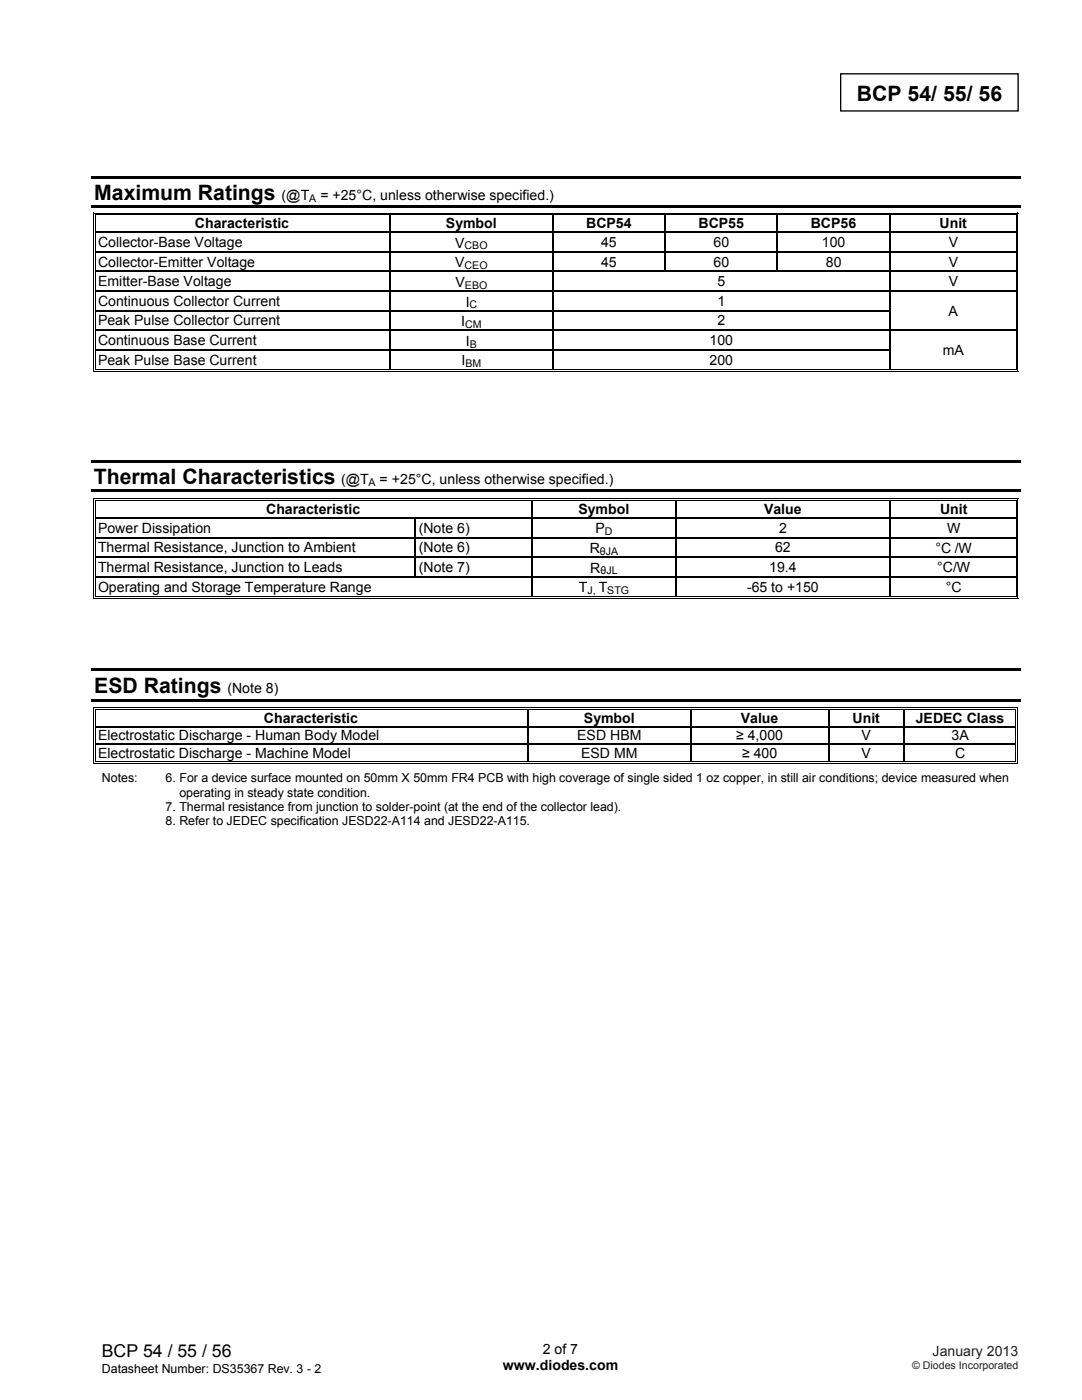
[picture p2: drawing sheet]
<svg xmlns="http://www.w3.org/2000/svg" width="216mm" height="279mm" viewBox="0 0 216 279" stroke-linecap="round" stroke-linejoin="round" font-family="sans-serif">
<defs><g id="words">
<g font-size="4.2">
<text x="171" y="20.1">BCP 54/ 55/ 56</text>
<text x="18.8" y="39.9">Maximum Ratings</text>
<text x="18.7" y="96.6">Thermal Characteristics</text>
<text x="18.8" y="138.3">ESD Ratings</text>
</g>
<text font-size="3.5" x="20.3" y="270.9">BCP 54 / 55 / 56</text>
<g font-size="2.8">
<text x="56.2" y="39.9">(@T</text>
<text x="63.9" y="39.9">= +25°C, unless otherwise specified.)</text>
<text x="38.9" y="45.6">Characteristic</text>
<text x="89" y="45.6">Symbol</text>
<text x="117" y="45.6">BCP54</text>
<text x="139.4" y="45.6">BCP55</text>
<text x="161.8" y="45.6">BCP56</text>
<text x="187.5" y="45.6">Unit</text>
<text x="19.6" y="49.3">Collector-Base Voltage</text>
<text x="19.6" y="53.2">Collector-Emitter Voltage</text>
<text x="90.8" y="49.4">V</text>
<text x="90.8" y="53.3">V</text>
<text x="120" y="49.3">45</text>
<text x="120" y="53.2">45</text>
<text x="142.4" y="49.3">60</text>
<text x="142.4" y="53.2">60</text>
<text x="164" y="49.3">100</text>
<text x="164.8" y="53.2">80</text>
<text x="189.3" y="49.3">V</text>
<text x="189.3" y="53.2">V</text>
<text x="19.6" y="57.1">Emitter-Base Voltage</text>
<text x="90.9" y="57.3">V</text>
<text x="143.2" y="57.1">5</text>
<text x="189.3" y="57.1">V</text>
<text x="19.6" y="61">Continuous Collector Current</text>
<text x="19.6" y="64.9">Peak Pulse Collector Current</text>
<text x="92" y="65.1">I</text>
<text x="92.9" y="61.2">I</text>
<text x="143.2" y="64.9">2</text>
<text x="143.2" y="61">1</text>
<text x="189.3" y="63">A</text>
<text x="19.6" y="68.9">Continuous Base Current</text>
<text x="93" y="69">I</text>
<text x="141.6" y="68.9">100</text>
<text x="188.1" y="70.8">mA</text>
<text x="19.6" y="72.8">Peak Pulse Base Current</text>
<text x="92.1" y="72.9">I</text>
<text x="141.6" y="72.8">200</text>
<text x="68.1" y="96.6">(@T</text>
<text x="75.8" y="96.6">= +25°C, unless otherwise specified.)</text>
<text x="19.6" y="106.3">Power Dissipation</text>
<text x="53.1" y="102.6">Characteristic</text>
<text x="83.6" y="106.3">(Note 6)</text>
<text x="115.4" y="102.6">Symbol</text>
<text x="118.8" y="106.5">P</text>
<text x="152.5" y="102.6">Value</text>
<text x="155.4" y="106.3">2</text>
<text x="187.6" y="102.6">Unit</text>
<text x="189" y="106.3">W</text>
<text x="19.6" y="110.2">Thermal Resistance, Junction to Ambient</text>
<text x="83.6" y="110.2">(Note 6)</text>
<text x="117.7" y="110.4">R</text>
<text x="154.7" y="110.2">62</text>
<text x="186.6" y="110.3">°C /W</text>
<text x="19.6" y="114.2">Thermal Resistance, Junction to Leads</text>
<text x="19.6" y="118.1">Operating and Storage Temperature Range</text>
<text x="83.6" y="114.2">(Note 7)</text>
<text x="115.5" y="118.2">T</text>
<text x="117.8" y="114.3">R</text>
<text x="119.5" y="118.2">T</text>
<text x="149.1" y="118.1">-65 to +150</text>
<text x="153.5" y="114.2">19.4</text>
<text x="187" y="114.2">°C/W</text>
<text x="188.7" y="118.1">°C</text>
<text x="45.4" y="138.3">(Note 8)</text>
<text x="19.6" y="147.8">Electrostatic Discharge - Human Body Model</text>
<text x="52.7" y="144.3">Characteristic</text>
<text x="115.2" y="147.8">ESD HBM</text>
<text x="116.5" y="144.3">Symbol</text>
<text x="146.9" y="147.8">≥ 4,000</text>
<text x="147.8" y="144.3">Value</text>
<text x="170.1" y="144.3">Unit</text>
<text x="171.9" y="147.8">V</text>
<text x="182.7" y="144.3">JEDEC Class</text>
<text x="189.9" y="147.8">3A</text>
<text x="19.6" y="151.3">Electrostatic Discharge - Machine Model</text>
<text x="115.9" y="151.3">ESD MM</text>
<text x="148.1" y="151.3">≥ 400</text>
<text x="171.9" y="151.3">V</text>
<text x="190.6" y="151.3">C</text>
<text x="100.3" y="273.5">www.diodes.com</text>
<text x="108.3" y="270.2">2 of 7</text>
</g>
<text font-size="2.8" fill="#231f20" x="186.1" y="270.6">January 2013</text>
<g font-size="2.5">
<text x="20.3" y="156.1">Notes:</text>
<text x="33" y="161.8">7. Thermal resistance from junction to solder-point (at the end of the collector lead).</text>
<text x="33" y="156.1">6. For a device surface mounted on 50mm X 50mm FR4 PCB with high coverage of single sided 1 oz copper, in still air conditions; device measured when</text>
<text x="35.8" y="159">operating in steady state condition.</text>
<text x="33" y="164.7">8. Refer to JEDEC specification JESD22-A114 and JESD22-A115.</text>
<text x="20.3" y="274">Datasheet Number: DS35367 Rev. 3 - 2</text>
</g>
<g font-size="2.1">
<text x="61.7" y="40.3">A</text>
<text x="92.7" y="49.8">CBO</text>
<text x="92.7" y="53.7">CEO</text>
<text x="92.8" y="57.6">EBO</text>
<text x="92.8" y="65.4">CM</text>
<text x="93.7" y="61.5">C</text>
<text x="93.7" y="69.4">B</text>
<text x="92.9" y="73.3">BM</text>
<text x="73.6" y="97">A</text>
<text x="120.7" y="106.8">D</text>
<text x="119.7" y="110.7">θJA</text>
<text x="117.2" y="118.6">J,</text>
<text x="119.8" y="114.6">θJL</text>
<text x="121.2" y="118.6">STG</text>
</g>
<text font-size="2.1" fill="#231f20" x="182" y="273.2">© Diodes Incorporated</text>
</g></defs>
<path d="M167.7 14.7h35.5v7.4h-35.5z" fill="none" stroke="#000" stroke-width=".26"/>
<g fill="#000">
<path d="M18.3 35.1h185.4v.5h-185.4zM18.3 40.9h185.4v.5h-185.4zM18.5 42.4h.2v.6h-.2zM18.5 42.4h.5v.2h-.5zM18.5 46.2h.2v.3h-.2zM18.5 50.1h.2v.3h-.2zM18.5 54h.2v.3h-.2zM18.5 58h.2v.2h-.2zM18.9 42.8h.1v.2h-.1zM18.9 42.8h.1v.1h-.1zM18.9 46.2h.1v.3h-.1zM18.9 50.1h.1v.3h-.1z"/>
<path d="M18.9 54h.1v.3h-.1zM18.9 58h.1v.2h-.1zM77.7 42.9l.3 .1zM77.7 42.4h.5v.2h-.5zM77.7 42.8h.5v.1h-.5zM77.7 46.2h.3v.3h-.3zM77.7 50.1h.3v.3h-.3zM77.7 54h.3v.3h-.3zM77.7 58h.3v.2h-.3zM110.2 42.9l.3 .1zM110.2 42.4h.5v.2h-.5zM110.2 42.8h.5v.1h-.5z"/>
<path d="M110.2 46.2h.3v.3h-.3zM110.2 50.1h.3v.3h-.3zM110.2 54h.3v.3h-.3zM110.2 58h.3v.2h-.3zM132.6 42.9l.3 .1zM132.6 42.4h.5v.2h-.5zM132.6 42.8h.5v.1h-.5zM132.6 46.2h.3v.3h-.3zM132.6 50.1h.3v.3h-.3zM155 42.9l.3 .1zM155 42.4h.5v.2h-.5zM155 42.8h.5v.1h-.5z"/>
<path d="M155 46.2h.3v.3h-.3zM155 50.1h.3v.3h-.3zM177.4 42.9l.3 .1zM177.4 42.4h.5v.2h-.5zM177.4 42.8h.5v.1h-.5zM177.4 46.2h.3v.3h-.3zM177.4 50.1h.3v.3h-.3zM177.4 54h.3v.3h-.3zM177.4 58h.3v.2h-.3zM202.7 42.4h.5v.2h-.5zM202.7 42.8h.2v.2h-.2zM202.7 42.8h.2v.1h-.2z"/>
<path d="M202.7 46.2h.2v.3h-.2zM202.7 50.1h.2v.3h-.2zM202.7 54h.2v.3h-.2zM202.7 58h.2v.2h-.2zM203 42.4h.2v.6h-.2zM203 46.2h.2v.3h-.2zM203 50.1h.2v.3h-.2zM203 54h.2v.3h-.2zM203 58h.2v.2h-.2zM18.5 61.9h.2v.2h-.2zM18.5 65.8h.2v.3h-.2zM18.5 69.7h.2v.3h-.2z"/>
<path d="M18.5 74h.5v.1h-.5zM18.9 61.9h.1v.2h-.1zM18.9 65.8h.1v.3h-.1zM18.9 69.7h.1v.3h-.1zM18.9 73.6h.1v.2h-.1zM77.7 61.9h.3v.2h-.3zM77.7 65.8h.3v.3h-.3zM77.7 69.7h.3v.3h-.3zM77.7 73.6h.5v.2h-.5zM110.2 61.9h.3v.2h-.3zM110.2 65.8h.3v.3h-.3zM110.2 69.7h.3v.3h-.3z"/>
<path d="M110.2 73.6h.5v.2h-.5zM177.4 61.9h.3v.2h-.3zM177.4 65.8h.3v.3h-.3zM177.4 69.7h.3v.3h-.3zM177.4 73.6h.5v.2h-.5zM202.7 61.9h.2v.2h-.2zM202.7 65.8h.2v.3h-.2zM202.7 69.7h.2v.3h-.2zM202.7 74h.5v.1h-.5zM202.7 73.6h.2v.2h-.2zM203 61.9h.2v.2h-.2zM203 65.8h.2v.3h-.2z"/>
<path d="M203 69.7h.2v.3h-.2zM203 73.6h.2v.5h-.2zM18.2 91.8h185.5v.5h-185.5zM18.2 97.5h185.5v.6h-185.5zM18.5 99.5h.5v.2h-.5zM18.9 99.8h.1v.2h-.1zM106.1 99.5h.5v.2h-.5zM106.1 99.8h.5v.2h-.5zM134.7 99.5h.5v.2h-.5zM134.7 99.8h.5v.2h-.5zM177.5 99.5h.6v.2h-.6zM177.5 99.8h.6v.2h-.6z"/>
<path d="M202.7 99.5h.5v.2h-.5zM202.7 99.8h.2v.2h-.2zM18.5 99.5h.2v.5h-.2zM18.5 103.3h.2v.2h-.2zM18.5 107.2h.2v.2h-.2zM18.5 111.1h.2v.3h-.2zM18.5 115h.2v.3h-.2zM18.5 119.3h.5v.1h-.5zM18.9 103.3h.1v.2h-.1zM18.9 107.2h.1v.2h-.1zM18.9 111.1h.1v.3h-.1zM18.9 115h.1v.3h-.1z"/>
<path d="M18.9 118.9h.1v.2h-.1zM82.7 103.3h.3v.2h-.3zM82.7 107.2h.3v.2h-.3zM82.7 111.1h.3v.3h-.3zM106.1 100h.3zM106.1 103.3h.3v.2h-.3zM106.1 107.2h.3v.2h-.3zM106.1 111.1h.3v.3h-.3zM106.1 115h.3v.3h-.3zM106.1 118.9h.5v.2h-.5zM134.7 100h.2zM134.7 103.3h.2v.2h-.2z"/>
<path d="M134.7 107.2h.2v.2h-.2zM134.7 111.1h.2v.3h-.2zM134.7 115h.2v.3h-.2zM134.7 118.9h.5v.2h-.5zM177.5 100h.3zM177.5 103.3h.3v.2h-.3zM177.5 107.2h.3v.2h-.3zM177.5 111.1h.3v.3h-.3zM177.5 115h.3v.3h-.3zM177.5 118.9h.6v.2h-.6zM202.7 103.3h.2v.2h-.2zM202.7 107.2h.2v.2h-.2z"/>
<path d="M202.7 111.1h.2v.3h-.2zM202.7 115h.2v.3h-.2zM202.7 119.3h.5v.1h-.5zM202.7 118.9h.2v.2h-.2zM203 99.5h.2v.5h-.2zM203 103.3h.2v.2h-.2zM203 107.2h.2v.2h-.2zM203 111.1h.2v.3h-.2zM203 115h.2v.3h-.2zM203 118.9h.2v.5h-.2zM18.3 133.4h185.4v.6h-185.4zM18.3 139.5h185.4v.6h-185.4z"/>
<path d="M18.5 141.1h.2v.5h-.2zM18.5 141.1h.5v.2h-.5zM18.5 144.9h.2v.3h-.2zM18.5 148.4h.2v.3h-.2zM18.5 152.3h.5v.1h-.5zM18.9 141.5h.1v.1h-.1zM18.9 144.9h.1v.3h-.1zM18.9 148.4h.1v.3h-.1zM18.9 151.9h.1v.2h-.1zM105.2 141.6h.3zM105.2 141.1h.5v.2h-.5zM105.2 141.5h.5v.1h-.5z"/>
<path d="M105.2 144.9h.3v.3h-.3zM105.2 148.4h.3v.3h-.3zM105.2 151.9h.5v.2h-.5zM137.7 141.6h.3zM137.7 141.1h.5v.2h-.5zM137.7 141.5h.5v.1h-.5zM137.7 144.9h.3v.3h-.3zM137.7 148.4h.3v.3h-.3zM137.7 151.9h.5v.2h-.5zM165.2 141.6h.3zM165.2 141.1h.5v.2h-.5zM165.2 141.5h.5v.1h-.5z"/>
<path d="M165.2 144.9h.3v.3h-.3zM165.2 148.4h.3v.3h-.3zM165.2 151.9h.5v.2h-.5zM180.2 141.6h.3zM180.2 141.1h.5v.2h-.5zM180.2 141.5h.5v.1h-.5zM180.2 144.9h.3v.3h-.3zM180.2 148.4h.3v.3h-.3zM180.2 151.9h.5v.2h-.5zM202.6 141.1h.5v.2h-.5zM202.6 141.5h.2v.1h-.2zM202.6 144.9h.2v.3h-.2z"/>
<path d="M202.6 148.4h.2v.3h-.2zM202.6 152.3h.5v.1h-.5zM202.6 151.9h.2v.2h-.2zM202.9 141.1h.2v.5h-.2zM202.9 144.9h.2v.3h-.2zM202.9 148.4h.2v.3h-.2zM202.9 151.9h.2v.5h-.2z"/>
</g>
<g fill="none" stroke="#000" stroke-width=".2">
<path d="M18.6 43v3.2M18.6 46.5v3.6M18.6 50.4v3.6M18.6 54.3v3.7M18.6 58.2v3.7M19 43v3.2M19 46.5v3.6M19 50.4v3.6M19 54.3v3.7M19 58.2v3.7M19 42.5h58.7M19 42.9h58.7"/>
<path d="M78.2 42.5h32M78.2 42.9h32M110.7 42.5h21.9M110.7 42.9h21.9M133.1 42.5h21.9M133.1 42.9h21.9M155.5 42.5h21.9M155.5 42.9h21.9M177.9 42.5h24.8M177.9 42.9h24.8M202.8 43v3.2M202.8 46.5v3.6"/>
<path d="M202.8 50.4v3.6M202.8 54.3v3.7M202.8 58.2v3.7M203.1 43v3.2M203.1 46.5v3.6M203.1 50.4v3.6M203.1 54.3v3.7M203.1 58.2v3.7M18.6 62.1v3.7M18.6 66.1v3.6M18.6 70v4.1M19 62.1v3.7"/>
<path d="M19 66.1v3.6M19 70v3.6M19 74.1h183.7M19 73.7h58.7M78.2 73.7h32M110.7 73.7h66.7M177.9 73.7h24.8M202.8 62.1v3.7M202.8 66.1v3.6M202.8 70v3.6M203.1 62.1v3.7M203.1 66.1v3.6"/>
<path d="M203.1 70v3.6M19 99.6h87.1M19 99.9h87.1M106.6 99.6h28.1M106.6 99.9h28.1M135.2 99.6h42.3M135.2 99.9h42.3M178.1 99.6h24.6M178.1 99.9h24.6M18.6 100v3.3M18.6 103.5v3.7M18.6 107.4v3.7"/>
<path d="M18.6 111.4v3.6M18.6 115.3v4.1M19 100v3.3M19 103.5v3.7M19 107.4v3.7M19 111.4v3.6M19 115.3v3.6M19 119.4h183.7M19 119h87.1M106.6 119h28.1M135.2 119h42.3M178.1 119h24.6"/>
<path d="M202.8 100v3.3M202.8 103.5v3.7M202.8 107.4v3.7M202.8 111.4v3.6M202.8 115.3v3.6M203.1 100v3.3M203.1 103.5v3.7M203.1 107.4v3.7M203.1 111.4v3.6M203.1 115.3v3.6M18.6 141.6v3.3M18.6 145.2v3.2"/>
<path d="M18.6 148.7v3.7M19 141.6v3.3M19 145.2v3.2M19 148.7v3.2M19 141.2h86.2M19 141.5h86.2M19 152.4h183.6M19 152h86.2M105.7 141.2h32M105.7 141.5h32M105.7 152h32M138.2 141.2h27"/>
<path d="M138.2 141.5h27M138.2 152h27M165.7 141.2h14.5M165.7 141.5h14.5M165.7 152h14.5M180.7 141.2h21.9M180.7 141.5h21.9M180.7 152h21.9M202.7 141.6v3.3M202.7 145.2v3.2M202.7 148.7v3.2M203 141.6v3.3"/>
<path d="M203 145.2v3.2M203 148.7v3.2"/>
</g>
<g fill="none" stroke="#000" stroke-width=".25">
<path d="M19 46.3h58.7M19 50.2h58.7M19 54.2h58.7M19 58.1h58.7M77.9 43v3.2M77.9 46.5v3.6M77.9 50.4v3.6M77.9 54.3v3.7M77.9 58.2v3.7M78 46.3h32.2M78 50.2h32.2M78 54.2h32.2"/>
<path d="M78 58.1h32.2M110.3 43v3.2M110.3 46.5v3.6M110.3 50.4v3.6M110.3 54.3v3.7M110.3 58.2v3.7M110.5 46.3h22.1M110.5 50.2h22.1M110.5 54.2h66.9M110.5 58.1h66.9M132.7 43v3.2M132.7 46.5v3.6"/>
<path d="M132.7 50.4v3.6M132.9 46.3h22.1M132.9 50.2h22.1M155.1 43v3.2M155.1 46.5v3.6M155.1 50.4v3.6M155.3 46.3h22.1M155.3 50.2h22.1M177.5 43v3.2M177.5 46.5v3.6M177.5 50.4v3.6M177.5 54.3v3.7"/>
<path d="M177.5 58.2v3.7M177.7 46.3h25M177.7 50.2h25M177.7 54.2h25M177.7 58.1h25M19 62h58.7M19 65.9h58.7M19 69.8h58.7M77.9 62.1v3.7M77.9 66.1v3.6M77.9 70v3.6M78 62h32.2"/>
<path d="M78 65.9h32.2M78 69.8h32.2M110.3 62.1v3.7M110.3 66.1v3.6M110.3 70v3.6M110.5 62h66.9M110.5 65.9h66.9M110.5 69.8h66.9M177.5 62.1v3.7M177.5 66.1v3.6M177.5 70v3.6M177.7 65.9h25"/>
<path d="M19 103.4h63.7M19 107.3h63.7M19 111.2h63.7M19 115.1h87.1M82.8 103.5v3.7M82.8 107.4v3.7M82.8 111.4v3.6M83 103.4h23.1M83 107.3h23.1M83 111.2h23.1M106.2 100v3.3M106.2 103.5v3.7"/>
<path d="M106.2 107.4v3.7M106.2 111.4v3.6M106.2 115.3v3.6M106.4 103.4h28.3M106.4 107.3h28.3M106.4 111.2h28.3M106.4 115.1h28.3M134.8 100v3.3M134.8 103.5v3.7M134.8 107.4v3.7M134.8 111.4v3.6M134.8 115.3v3.6"/>
<path d="M134.9 103.4h42.6M134.9 107.3h42.6M134.9 111.2h42.6M134.9 115.1h42.6M177.7 100v3.3M177.7 103.5v3.7M177.7 107.4v3.7M177.7 111.4v3.6M177.7 115.3v3.6M177.8 103.4h24.9M177.8 107.3h24.9M177.8 111.2h24.9"/>
<path d="M177.8 115.1h24.9M19 145h86.2M19 148.5h86.2M105.3 141.6v3.3M105.3 145.2v3.2M105.3 148.7v3.2M105.5 145h32.2M105.5 148.5h32.2M137.9 141.6v3.3M137.9 145.2v3.2M137.9 148.7v3.2M138 145h27.2"/>
<path d="M138 148.5h27.2M165.4 141.6v3.3M165.4 145.2v3.2M165.4 148.7v3.2M165.5 145h14.7M165.5 148.5h14.7M180.3 141.6v3.3M180.3 145.2v3.2M180.3 148.7v3.2M180.5 145h22.1M180.5 148.5h22.1"/>
</g>
<use href="#words"/>
</svg>
